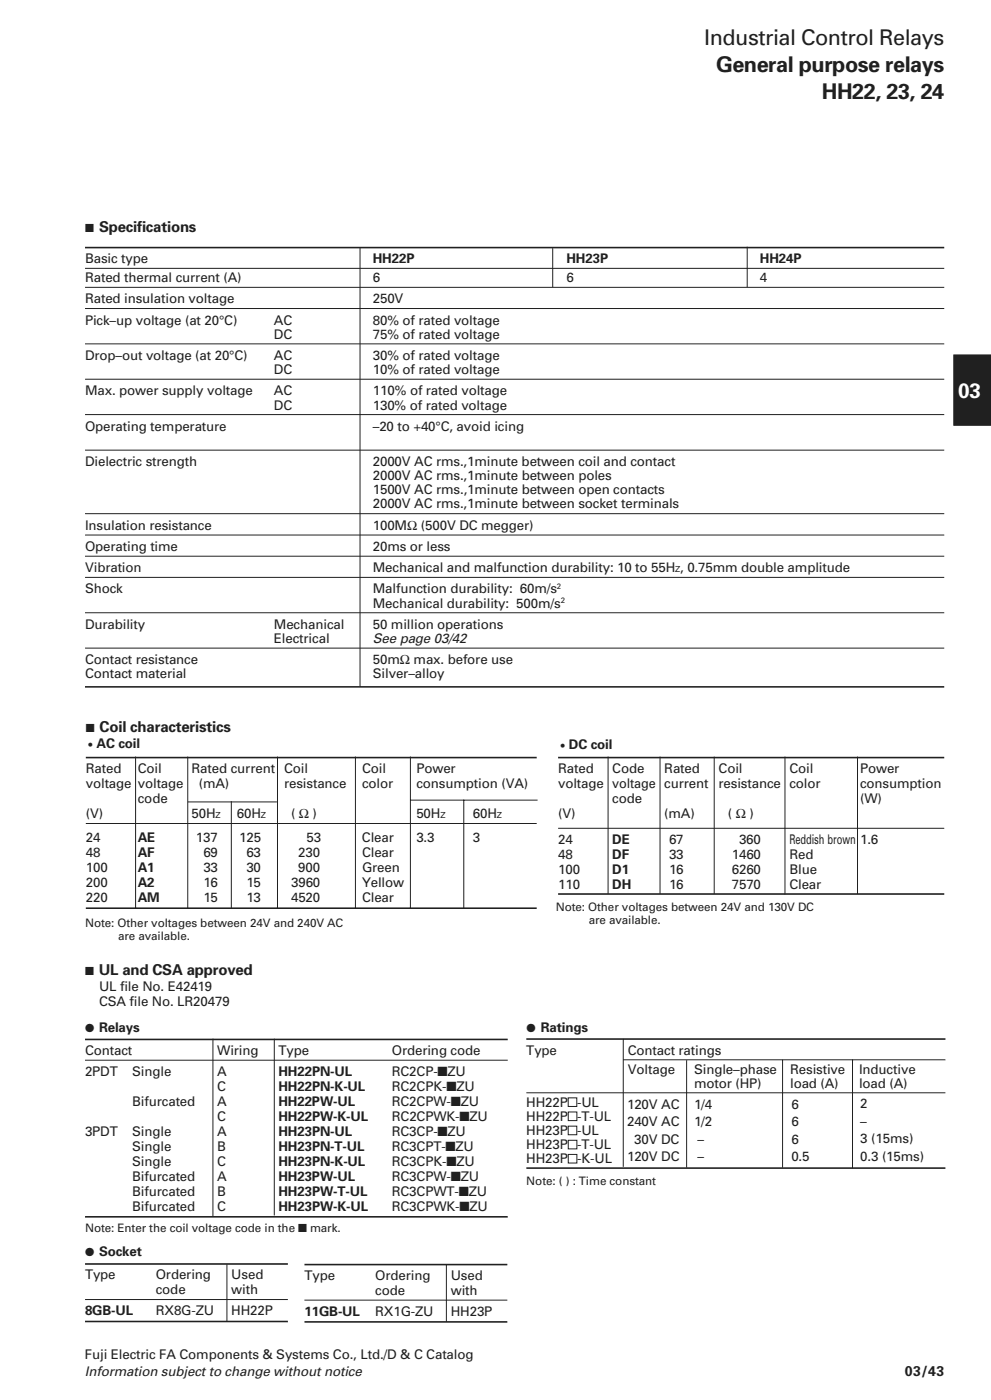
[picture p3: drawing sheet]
<svg xmlns="http://www.w3.org/2000/svg" width="210mm" height="297mm" viewBox="0 0 210 297" stroke-linecap="round" stroke-linejoin="round" font-family="sans-serif">
<defs><g id="words">
<g font-size="4.6" fill="#231f20">
<text x="149.2" y="9.6">Industrial Control Relays</text>
<text x="151.7" y="15.3">General purpose relays</text>
<text x="174.1" y="20.9">HH22, 23, 24</text>
</g>
<text font-size="4.4" fill="#fff" x="203" y="84.3">03</text>
<g font-size="3.2" fill="#231f20">
<text x="21" y="49.3">Specifications</text>
<text x="21.1" y="155.1">Coil characteristics</text>
<text x="20.9" y="206.6">UL and CSA approved</text>
</g>
<text font-size="3" fill="#231f20" x="191.7" y="291.7">03/43</text>
<g font-size="2.9" fill="#231f20">
<text x="79" y="136.2">See page 03/42</text>
<text x="18" y="291.6">Information subject to change without notice</text>
</g>
<g font-size="2.8" fill="#231f20">
<text x="18" y="55.8">Basic type</text>
<text x="18" y="59.8">Rated thermal current (A)</text>
<text x="79" y="59.8">6</text>
<text x="79" y="55.8">HH22P</text>
<text x="120" y="59.8">6</text>
<text x="120" y="55.8">HH23P</text>
<text x="161" y="59.8">4</text>
<text x="161" y="55.8">HH24P</text>
<text x="18" y="64.3">Rated insulation voltage</text>
<text x="79" y="64.3">250V</text>
<text x="18" y="68.8">Pick–up voltage (at 20°C)</text>
<text x="58" y="71.8">DC</text>
<text x="58" y="68.8">AC</text>
<text x="79" y="71.8">75% of rated voltage</text>
<text x="79" y="68.8">80% of rated voltage</text>
<text x="18" y="76.3">Drop–out voltage (at 20°C)</text>
<text x="58" y="76.3">AC</text>
<text x="79" y="76.3">30% of rated voltage</text>
<text x="18" y="83.8">Max. power supply voltage</text>
<text x="58" y="79.3">DC</text>
<text x="58" y="83.8">AC</text>
<text x="79" y="79.3">10% of rated voltage</text>
<text x="79" y="83.8">110% of rated voltage</text>
<text x="58" y="86.8">DC</text>
<text x="79" y="86.8">130% of rated voltage</text>
<text x="18" y="91.3">Operating temperature</text>
<text x="79" y="91.3">–20 to +40°C, avoid icing</text>
<text x="18" y="98.8">Dielectric strength</text>
<text x="79" y="98.8">2000V AC rms.,1minute between coil and contact</text>
<text x="79" y="101.8">2000V AC rms.,1minute between poles</text>
<text x="79" y="104.8">1500V AC rms.,1minute between open contacts</text>
<text x="79" y="107.8">2000V AC rms.,1minute between socket terminals</text>
<text x="18" y="112.3">Insulation resistance</text>
<text x="79" y="112.3">100MΩ (500V DC megger)</text>
<text x="18" y="116.8">Operating time</text>
<text x="79" y="116.8">20ms or less</text>
<text x="18" y="121.3">Vibration</text>
<text x="18" y="125.7">Shock</text>
<text x="79" y="125.7">Malfunction durability: 60m/s</text>
<text x="79" y="121.3">Mechanical and malfunction durability: 10 to 55H , 0.75mm double amplitude</text>
<text x="79" y="128.8">Mechanical durability: 500m/s</text>
<text x="18" y="133.3">Durability</text>
<text x="58" y="136.2">Electrical</text>
<text x="58" y="133.3">Mechanical</text>
<text x="79" y="133.3">50 million operations</text>
<text x="18" y="140.8">Contact resistance</text>
<text x="18" y="143.7">Contact material</text>
<text x="79" y="143.7">Silver–alloy</text>
<text x="79" y="140.8">50mΩ max. before use</text>
<text x="20.5" y="158.6">AC coil</text>
<text x="120.5" y="158.7">DC coil</text>
<text x="18.2" y="163.8">Rated</text>
<text x="18.2" y="167">voltage voltage</text>
<text x="29.2" y="163.8">Coil</text>
<text x="40.6" y="163.8">Rated current Coil</text>
<text x="42.1" y="167">(mA)</text>
<text x="60.2" y="167">resistance</text>
<text x="76.7" y="163.8">Coil</text>
<text x="76.7" y="167">color</text>
<text x="88.2" y="163.8">Power</text>
<text x="88.2" y="167">consumption (VA)</text>
<text x="118.2" y="163.8">Rated</text>
<text x="118.2" y="167">voltage</text>
<text x="129.7" y="167">voltage</text>
<text x="129.7" y="163.8">Code</text>
<text x="140.7" y="167">current</text>
<text x="140.7" y="163.8">Rated</text>
<text x="152.2" y="167">resistance color</text>
<text x="152.2" y="163.8">Coil</text>
<text x="167.2" y="163.8">Coil</text>
<text x="182.2" y="163.8">Power</text>
<text x="182.2" y="167">consumption</text>
<text x="18.2" y="173.4">(V)</text>
<text x="29.2" y="170.2">code</text>
<text x="40.6" y="173.4">50H</text>
<text x="50.2" y="173.4">60H</text>
<text x="61.7" y="173.4">( Ω )</text>
<text x="88.2" y="173.4">50H</text>
<text x="100.2" y="173.4">60H</text>
<text x="118.2" y="173.4">(V)</text>
<text x="129.7" y="170.2">code</text>
<text x="140.7" y="173.4">(mA)</text>
<text x="154.2" y="173.4">( Ω )</text>
<text x="182.2" y="170.2">(W)</text>
<text x="18.2" y="178.5">24</text>
<text x="29.2" y="178.5">AE</text>
<text x="41.5" y="178.5">137</text>
<text x="50.7" y="178.5">125</text>
<text x="64.9" y="178.5">53</text>
<text x="76.7" y="178.5">Clear</text>
<text x="88.2" y="178.5">3.3</text>
<text x="100.2" y="178.5">3</text>
<text x="118.2" y="178.9">24</text>
<text x="129.7" y="178.9">DE</text>
<text x="141.7" y="178.9">67</text>
<text x="156.5" y="178.9">360</text>
<text x="167.2" y="178.9">Reddish brown</text>
<text x="182.2" y="178.9">1.6</text>
<text x="18.2" y="181.6">48</text>
<text x="18.2" y="184.8">100</text>
<text x="29.2" y="181.6">AF</text>
<text x="29.2" y="184.8">A1</text>
<text x="43.1" y="181.6">69</text>
<text x="43.1" y="184.8">33</text>
<text x="52.2" y="181.6">63</text>
<text x="52.2" y="184.8">30</text>
<text x="63.2" y="181.6">230</text>
<text x="63.2" y="184.8">900</text>
<text x="76.7" y="181.6">Clear</text>
<text x="76.7" y="184.8">Green</text>
<text x="118.2" y="182.1">48</text>
<text x="118.2" y="185.3">100</text>
<text x="129.7" y="182.1">DF</text>
<text x="129.7" y="185.3">D1</text>
<text x="141.7" y="182.1">33</text>
<text x="141.7" y="185.3">16</text>
<text x="155" y="182.1">1460</text>
<text x="155" y="185.3">6260</text>
<text x="167.2" y="182.1">Red</text>
<text x="167.2" y="185.3">Blue</text>
<text x="18.2" y="188">200</text>
<text x="18.2" y="191.2">220</text>
<text x="29.2" y="188">A2</text>
<text x="29.2" y="191.2">AM</text>
<text x="43.1" y="188">16</text>
<text x="43.1" y="191.2">15</text>
<text x="52.2" y="191.2">13</text>
<text x="52.2" y="188">15</text>
<text x="61.7" y="191.2">4520</text>
<text x="61.7" y="188">3960</text>
<text x="76.7" y="191.2">Clear</text>
<text x="76.7" y="188">Yellow</text>
<text x="118.2" y="188.4">110</text>
<text x="129.7" y="188.4">DH</text>
<text x="141.7" y="188.4">16</text>
<text x="155" y="188.4">7570</text>
<text x="167.2" y="188.4">Clear</text>
<text x="21" y="209.9">UL file No. E42419</text>
<text x="21" y="213.3">CSA file No. LR20479</text>
<text x="21" y="218.8">Relays</text>
<text x="114.5" y="218.7">Ratings</text>
<text x="18" y="223.5">Contact</text>
<text x="18" y="228">2PDT</text>
<text x="28" y="228">Single</text>
<text x="46" y="228">A</text>
<text x="46" y="223.5">Wiring</text>
<text x="59" y="223.5">Type</text>
<text x="59" y="228">HH22PN-UL</text>
<text x="83" y="223.5">Ordering code</text>
<text x="83" y="228">RC2CP-■ZU</text>
<text x="111.5" y="223.5">Type</text>
<text x="133" y="223.5">Contact ratings</text>
<text x="133" y="227.5">Voltage</text>
<text x="147" y="227.5">Single–phase</text>
<text x="167.4" y="227.5">Resistive</text>
<text x="182" y="227.5">Inductive</text>
<text x="46" y="231.2">C</text>
<text x="59" y="231.2">HH22PN-K-UL</text>
<text x="83" y="231.2">RC2CPK-■ZU</text>
<text x="147" y="230.5">motor (HP)</text>
<text x="167.4" y="230.5">load (A)</text>
<text x="182" y="230.5">load (A)</text>
<text x="28" y="234.3">Bifurcated</text>
<text x="46" y="234.3">A</text>
<text x="46" y="237.5">C</text>
<text x="59" y="234.3">HH22PW-UL</text>
<text x="59" y="237.5">HH22PW-K-UL</text>
<text x="83" y="234.3">RC2CPW-■ZU</text>
<text x="83" y="237.5">RC2CPWK-■ZU</text>
<text x="111.5" y="237.5">HH22P -T-UL</text>
<text x="111.5" y="234.5">HH22P -UL</text>
<text x="132.8" y="235">120V AC</text>
<text x="132.8" y="238.7">240V AC</text>
<text x="147" y="235">1/4</text>
<text x="147" y="238.7">1/2</text>
<text x="167.6" y="235">6</text>
<text x="167.6" y="238.7">6</text>
<text x="182.2" y="234.9">2</text>
<text x="182.2" y="238.6">–</text>
<text x="18" y="240.7">3PDT</text>
<text x="28" y="243.9">Single</text>
<text x="28" y="240.7">Single</text>
<text x="46" y="240.7">A</text>
<text x="46" y="243.9">B</text>
<text x="59" y="240.7">HH23PN-UL</text>
<text x="59" y="243.9">HH23PN-T-UL</text>
<text x="83" y="240.7">RC3CP-■ZU</text>
<text x="83" y="243.9">RC3CPT-■ZU</text>
<text x="111.5" y="240.5">HH23P -UL</text>
<text x="111.5" y="243.5">HH23P -T-UL</text>
<text x="134.3" y="242.4">30V DC</text>
<text x="147.8" y="242.4">–</text>
<text x="167.6" y="242.4">6</text>
<text x="182.2" y="242.3">3 (15ms)</text>
<text x="182.2" y="246">0.3 (15ms)</text>
<text x="28" y="247">Single</text>
<text x="28" y="250.2">Bifurcated</text>
<text x="46" y="247">C</text>
<text x="46" y="250.2">A</text>
<text x="59" y="247">HH23PN-K-UL</text>
<text x="59" y="250.2">HH23PW-UL</text>
<text x="83" y="247">RC3CPK-■ZU</text>
<text x="83" y="250.2">RC3CPW-■ZU</text>
<text x="111.5" y="246.5">HH23P -K-UL</text>
<text x="132.8" y="246.1">120V DC</text>
<text x="147.8" y="246.1">–</text>
<text x="167.6" y="246.1">0.5</text>
<text x="28" y="256.6">Bifurcated</text>
<text x="28" y="253.4">Bifurcated</text>
<text x="46" y="256.6">C</text>
<text x="46" y="253.4">B</text>
<text x="59" y="256.6">HH23PW-K-UL</text>
<text x="59" y="253.4">HH23PW-T-UL</text>
<text x="83" y="256.6">RC3CPWK-■ZU</text>
<text x="83" y="253.4">RC3CPWT-■ZU</text>
<text x="21" y="266.1">Socket</text>
<text x="18" y="271.1">Type</text>
<text x="33" y="271.1">Ordering</text>
<text x="33" y="274.3">code</text>
<text x="49" y="271.1">Used</text>
<text x="49" y="274.3">with</text>
<text x="64.5" y="271.2">Type</text>
<text x="79.5" y="271.2">Ordering</text>
<text x="79.5" y="274.4">code</text>
<text x="95.5" y="271.2">Used</text>
<text x="95.5" y="274.4">with</text>
<text x="18" y="278.7">8GB-UL</text>
<text x="33" y="278.7">RX8G-ZU</text>
<text x="49" y="278.7">HH22P</text>
<text x="64.5" y="278.8">11GB-UL</text>
<text x="79.5" y="278.8">RX1G-ZU</text>
<text x="95.5" y="278.8">HH23P</text>
<text x="18" y="288.1">Fuji Electric FA Components &amp; Systems Co., Ltd./D &amp; C Catalog</text>
</g>
<g font-size="2.5" fill="#231f20">
<text x="18" y="49.3">■</text>
<text x="18.2" y="155.1">■</text>
<text x="18.2" y="158.6">•</text>
<text x="118.2" y="158.7">•</text>
<text x="18" y="196.4">Note: Other voltages between 24V and 240V AC</text>
<text x="117.7" y="193.1">Note: Other voltages between 24V and 130V DC</text>
<text x="124.7" y="195.9">are available.</text>
<text x="25" y="199.3">are available.</text>
<text x="18" y="206.6">■</text>
<text x="18" y="218.8">●</text>
<text x="111.5" y="218.7">●</text>
<text x="111.5" y="251.1">Note: ( ) : Time constant</text>
<text x="18" y="261">Note: Enter the coil voltage code in the ■ mark.</text>
<text x="18" y="266.1">●</text>
</g>
<g font-size="1.8" fill="#231f20">
<text x="143" y="121.3">Z</text>
<text x="45.7" y="173.4">Z</text>
<text x="55.3" y="173.4">Z</text>
<text x="93.3" y="173.4">Z</text>
<text x="105.3" y="173.4">Z</text>
</g>
<g font-size="1.7" fill="#231f20">
<text x="118" y="124.8">2</text>
<text x="118.8" y="127.8">2</text>
</g>
</g></defs>
<path d="M202 75.2h8v14.9h-8z" fill="#231f20" stroke="#231f20" stroke-width=".21"/>
<g fill="none" stroke="#231f20" stroke-width=".34">
<path d="M18 52.5h182M18 145.6h182M18.2 160.5h95.5M118.2 160.5h81.8M18.2 192.5h95.5M118.2 189.5h81.8M18 220.3h89.5M111.5 220.2h88.8M18 257.9h89.5M111.5 247.5h88.8M18 267.9h43M64.5 268h43"/>
<path d="M18 280.1h43M64.5 280.1h43"/>
</g>
<g fill="none" stroke="#231f20" stroke-width=".21">
<path d="M18 56.9h182M76.3 52.4v93.1M117.1 52.6v8.3M158.3 52.3v8.6M18 60.9h182M18 65.4h182M18 72.9h182M18 80.4h182M18 87.9h182M18 95.4h182M18 108.9h182M18 113.4h182"/>
<path d="M18 117.9h182M18 122.4h182M18 129.9h182M18 137.3h182M18.2 174.5h95.5M28.7 160.3v32.2M39.8 160.3v32.2M39.8 169.9h18.8M49 169.8v22.7M58.8 160.3v32.2M75.3 160.3v32.2M86.8 169.6h27.1"/>
<path d="M86.9 160.3v32.2M98.2 169.5v23M118.2 175.5h81.8M128.8 160.3v29.2M139.8 160.3v29.2M151.3 160.3v29.2M166.3 160.3v29.2M181.6 160.3v29.2M18 224.7h89.5M45.1 220.1v37.6M58.1 220.1v37.5M111.5 231.6h88.8"/>
<path d="M120.3 232.7h1.9v1.8h-1.9zM120.3 238.7h1.9v1.8h-1.9zM120.4 235.7h1.8v1.8h-1.8zM132 224.6h68.3M132 220.2v27.1M145.4 224.7v22.8M165.8 224.6v22.9M180.6 224.5v23.1M120.4 241.6h1.8v1.9h-1.8zM120.4 244.6h1.8v1.9h-1.8zM18 275.4h43M48.1 267.9v12.1"/>
<path d="M64.5 275.5h43M94.5 268v12.1"/>
</g>
<use href="#words"/>
</svg>
